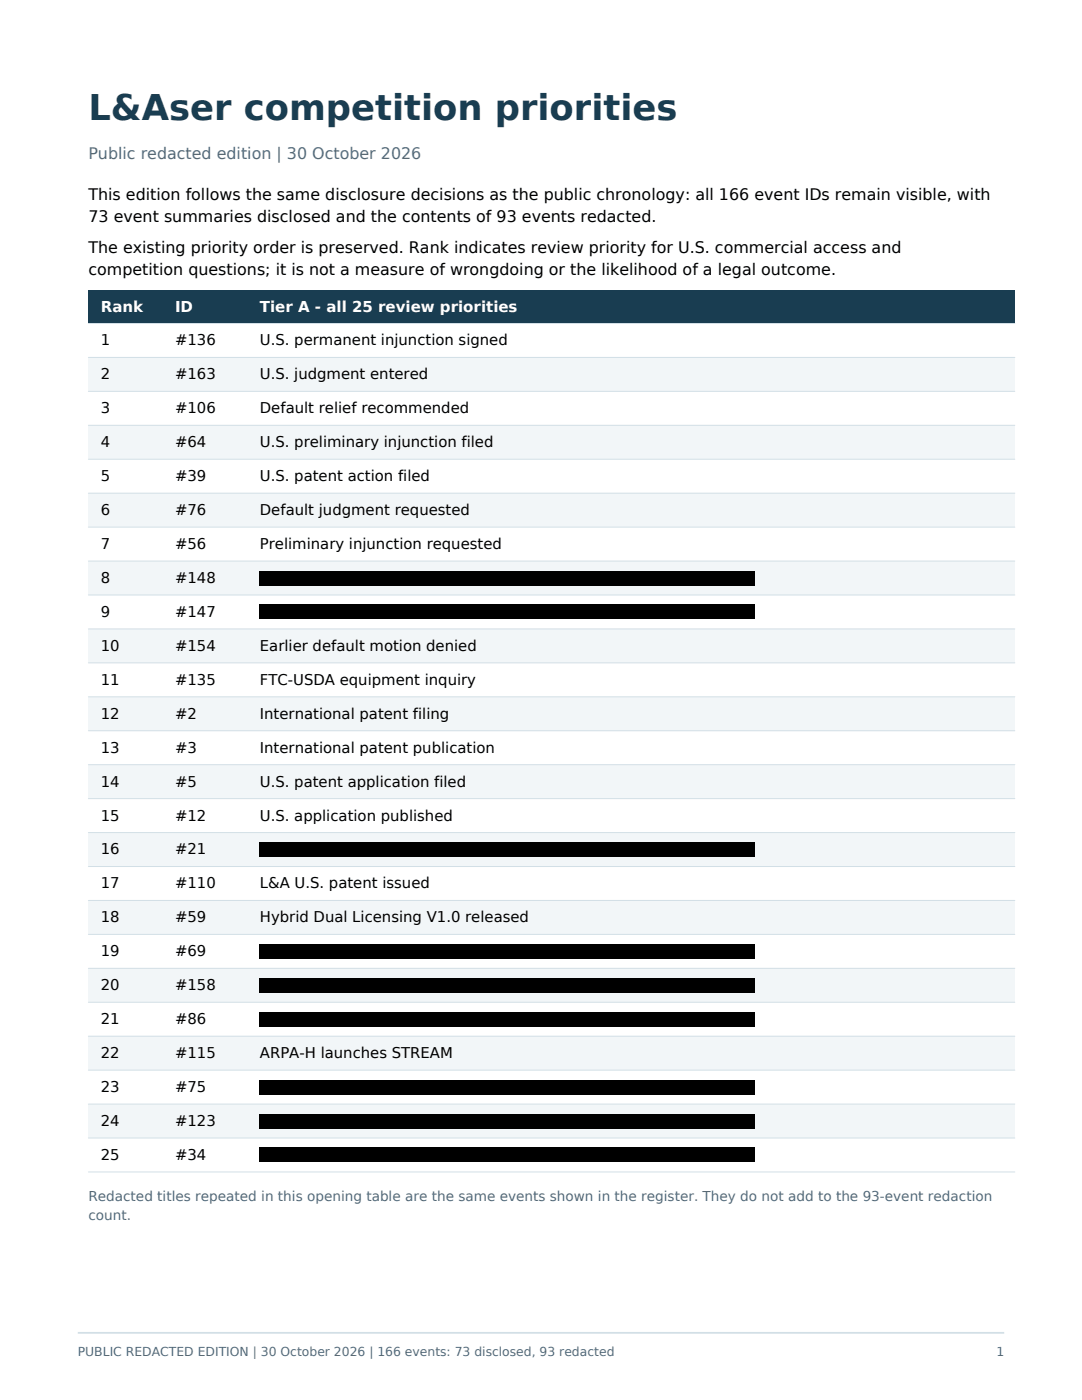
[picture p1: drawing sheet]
<svg xmlns="http://www.w3.org/2000/svg" width="216mm" height="279mm" viewBox="0 0 216 279" stroke-linecap="round" stroke-linejoin="round" font-family="sans-serif">
<defs><g id="words">
<text font-size="7.1" fill="#193d51" x="17.6" y="24">L&amp;Aser competition priorities</text>
<text font-size="3.2" fill="#526b7d" x="17.6" y="31.8">Public redacted edition | 30 October 2026</text>
<g font-size="3.2">
<text x="17.6" y="39.9">This edition follows the same disclosure decisions as the public chronology: all 166 event IDs remain visible, with</text>
<text x="17.6" y="44.3">73 event summaries disclosed and the contents of 93 events redacted.</text>
<text x="17.6" y="50.4">The existing priority order is preserved. Rank indicates review priority for U.S. commercial access and</text>
<text x="17.6" y="54.9">competition questions; it is not a measure of wrongdoing or the likelihood of a legal outcome.</text>
</g>
<g font-size="3" fill="#fff">
<text x="20.1" y="62.3">Rank</text>
<text x="34.9" y="62.3">ID</text>
<text x="51.9" y="62.3">Tier A - all 25 review priorities</text>
</g>
<g font-size="3">
<text x="20.1" y="68.9">1</text>
<text x="34.9" y="68.9">#136</text>
<text x="51.9" y="68.9">U.S. permanent injunction signed</text>
<text x="20.1" y="75.7">2</text>
<text x="34.9" y="75.7">#163</text>
<text x="51.9" y="75.7">U.S. judgment entered</text>
<text x="20.1" y="82.5">3</text>
<text x="34.9" y="82.5">#106</text>
<text x="51.9" y="82.5">Default relief recommended</text>
<text x="20.1" y="89.3">4</text>
<text x="34.9" y="89.3">#64</text>
<text x="51.9" y="89.3">U.S. preliminary injunction filed</text>
<text x="20.1" y="96">5</text>
<text x="34.9" y="96">#39</text>
<text x="51.9" y="96">U.S. patent action filed</text>
<text x="20.1" y="102.8">6</text>
<text x="34.9" y="102.8">#76</text>
<text x="51.9" y="102.8">Default judgment requested</text>
<text x="20.1" y="109.6">7</text>
<text x="34.9" y="109.6">#56</text>
<text x="51.9" y="109.6">Preliminary injunction requested</text>
<text x="20.1" y="116.3">8</text>
<text x="34.9" y="116.3">#148</text>
<text x="20.1" y="123.1">9</text>
<text x="34.9" y="123.1">#147</text>
<text x="20.1" y="129.9">10</text>
<text x="34.9" y="129.9">#154</text>
<text x="51.9" y="129.9">Earlier default motion denied</text>
<text x="20.1" y="136.7">11</text>
<text x="34.9" y="136.7">#135</text>
<text x="51.9" y="136.7">FTC-USDA equipment inquiry</text>
<text x="20.1" y="143.4">12</text>
<text x="34.9" y="143.4">#2</text>
<text x="51.9" y="143.4">International patent filing</text>
<text x="20.1" y="150.2">13</text>
<text x="34.9" y="150.2">#3</text>
<text x="51.9" y="150.2">International patent publication</text>
<text x="20.1" y="157">14</text>
<text x="34.9" y="157">#5</text>
<text x="51.9" y="157">U.S. patent application filed</text>
<text x="20.1" y="163.8">15</text>
<text x="34.9" y="163.8">#12</text>
<text x="51.9" y="163.8">U.S. application published</text>
<text x="20.1" y="170.5">16</text>
<text x="34.9" y="170.5">#21</text>
<text x="20.1" y="177.3">17</text>
<text x="34.9" y="177.3">#110</text>
<text x="51.9" y="177.3">L&amp;A U.S. patent issued</text>
<text x="20.1" y="184.1">18</text>
<text x="34.9" y="184.1">#59</text>
<text x="51.9" y="184.1">Hybrid Dual Licensing V1.0 released</text>
<text x="20.1" y="190.9">19</text>
<text x="34.9" y="190.9">#69</text>
<text x="20.1" y="197.6">20</text>
<text x="34.9" y="197.6">#158</text>
<text x="20.1" y="204.4">21</text>
<text x="34.9" y="204.4">#86</text>
<text x="20.1" y="211.2">22</text>
<text x="34.9" y="211.2">#115</text>
<text x="51.9" y="211.2">ARPA-H launches STREAM</text>
<text x="20.1" y="217.9">23</text>
<text x="34.9" y="217.9">#75</text>
<text x="20.1" y="224.7">24</text>
<text x="34.9" y="224.7">#123</text>
<text x="20.1" y="231.5">25</text>
<text x="34.9" y="231.5">#34</text>
</g>
<g font-size="2.7" fill="#526b7d">
<text x="17.6" y="239.8">Redacted titles repeated in this opening table are the same events shown in the register. They do not add to the 93-event redaction</text>
<text x="17.6" y="243.4">count.</text>
</g>
<g font-size="2.5" fill="#526b7d">
<text x="15.5" y="270.6">PUBLIC REDACTED EDITION | 30 October 2026 | 166 events: 73 disclosed, 93 redacted</text>
<text x="198.8" y="270.6">1</text>
</g>
</g></defs>
<path d="M15.5 266h184.9" fill="none" stroke="#d2dfe6" stroke-width=".35"/>
<path d="M17.6 57.9h184.9v6.7h-184.9z" fill-rule="evenodd" fill="#193d51"/>
<path d="M17.6 64.6h184.9v6.7h-184.9z" fill-rule="evenodd" fill="#fff"/>
<path d="M17.6 71.3h184.9v6.8h-184.9z" fill-rule="evenodd" fill="#f2f6f8"/>
<path d="M17.6 78.1h184.9v6.8h-184.9z" fill-rule="evenodd" fill="#fff"/>
<path d="M17.6 84.9h184.9v6.8h-184.9z" fill-rule="evenodd" fill="#f2f6f8"/>
<path d="M17.6 91.7h184.9v6.7h-184.9z" fill-rule="evenodd" fill="#fff"/>
<path d="M17.6 98.4h184.9v6.8h-184.9z" fill-rule="evenodd" fill="#f2f6f8"/>
<path d="M17.6 105.2h184.9v6.8h-184.9z" fill-rule="evenodd" fill="#fff"/>
<path d="M17.6 112h184.9v6.7h-184.9z" fill-rule="evenodd" fill="#f2f6f8"/>
<path d="M17.6 118.7h184.9v6.8h-184.9z" fill-rule="evenodd" fill="#fff"/>
<path d="M17.6 125.5h184.9v6.8h-184.9z" fill-rule="evenodd" fill="#f2f6f8"/>
<path d="M17.6 132.3h184.9v6.8h-184.9z" fill-rule="evenodd" fill="#fff"/>
<path d="M17.6 139.1h184.9v6.7h-184.9z" fill-rule="evenodd" fill="#f2f6f8"/>
<path d="M17.6 145.8h184.9v6.8h-184.9z" fill-rule="evenodd" fill="#fff"/>
<path d="M17.6 152.6h184.9v6.8h-184.9z" fill-rule="evenodd" fill="#f2f6f8"/>
<path d="M17.6 159.4h184.9v6.8h-184.9z" fill-rule="evenodd" fill="#fff"/>
<path d="M17.6 166.2h184.9v6.7h-184.9z" fill-rule="evenodd" fill="#f2f6f8"/>
<path d="M17.6 172.9h184.9v6.8h-184.9z" fill-rule="evenodd" fill="#fff"/>
<path d="M17.6 179.7h184.9v6.8h-184.9z" fill-rule="evenodd" fill="#f2f6f8"/>
<path d="M17.6 186.5h184.9v6.8h-184.9z" fill-rule="evenodd" fill="#fff"/>
<path d="M17.6 193.3h184.9v6.7h-184.9z" fill-rule="evenodd" fill="#f2f6f8"/>
<path d="M17.6 200h184.9v6.8h-184.9z" fill-rule="evenodd" fill="#fff"/>
<path d="M17.6 206.8h184.9v6.8h-184.9z" fill-rule="evenodd" fill="#f2f6f8"/>
<path d="M17.6 213.6h184.9v6.7h-184.9z" fill-rule="evenodd" fill="#fff"/>
<path d="M17.6 220.3h184.9v6.8h-184.9z" fill-rule="evenodd" fill="#f2f6f8"/>
<path d="M17.6 227.1h184.9v6.8h-184.9z" fill-rule="evenodd" fill="#fff"/>
<g fill="#000">
<path d="M51.9 113.9h98.7v2.9h-98.7z" fill-rule="evenodd"/>
<path d="M51.9 120.7h98.7v2.8h-98.7z" fill-rule="evenodd"/>
<path d="M51.9 168.1h98.7v2.9h-98.7z" fill-rule="evenodd"/>
<path d="M51.9 188.5h98.7v2.8h-98.7z" fill-rule="evenodd"/>
<path d="M51.9 195.2h98.7v2.8h-98.7z" fill-rule="evenodd"/>
<path d="M51.9 202h98.7v2.8h-98.7z" fill-rule="evenodd"/>
<path d="M51.9 215.5h98.7v2.9h-98.7z" fill-rule="evenodd"/>
<path d="M51.9 222.3h98.7v2.8h-98.7z" fill-rule="evenodd"/>
<path d="M51.9 229.1h98.7v2.8h-98.7z" fill-rule="evenodd"/>
</g>
<g fill="none" stroke="#d2dfe6" stroke-width=".2">
<path d="M17.6 64.6h184.9M17.6 71.3h184.9M17.6 78.1h184.9M17.6 84.9h184.9M17.6 91.7h184.9M17.6 98.4h184.9M17.6 105.2h184.9M17.6 112h184.9M17.6 118.7h184.9M17.6 125.5h184.9M17.6 132.3h184.9M17.6 139.1h184.9"/>
<path d="M17.6 145.8h184.9M17.6 152.6h184.9M17.6 159.4h184.9M17.6 166.2h184.9M17.6 172.9h184.9M17.6 179.7h184.9M17.6 186.5h184.9M17.6 193.3h184.9M17.6 200h184.9M17.6 206.8h184.9M17.6 213.6h184.9M17.6 220.3h184.9"/>
<path d="M17.6 227.1h184.9M17.6 233.9h184.9"/>
</g>
<use href="#words"/>
</svg>
